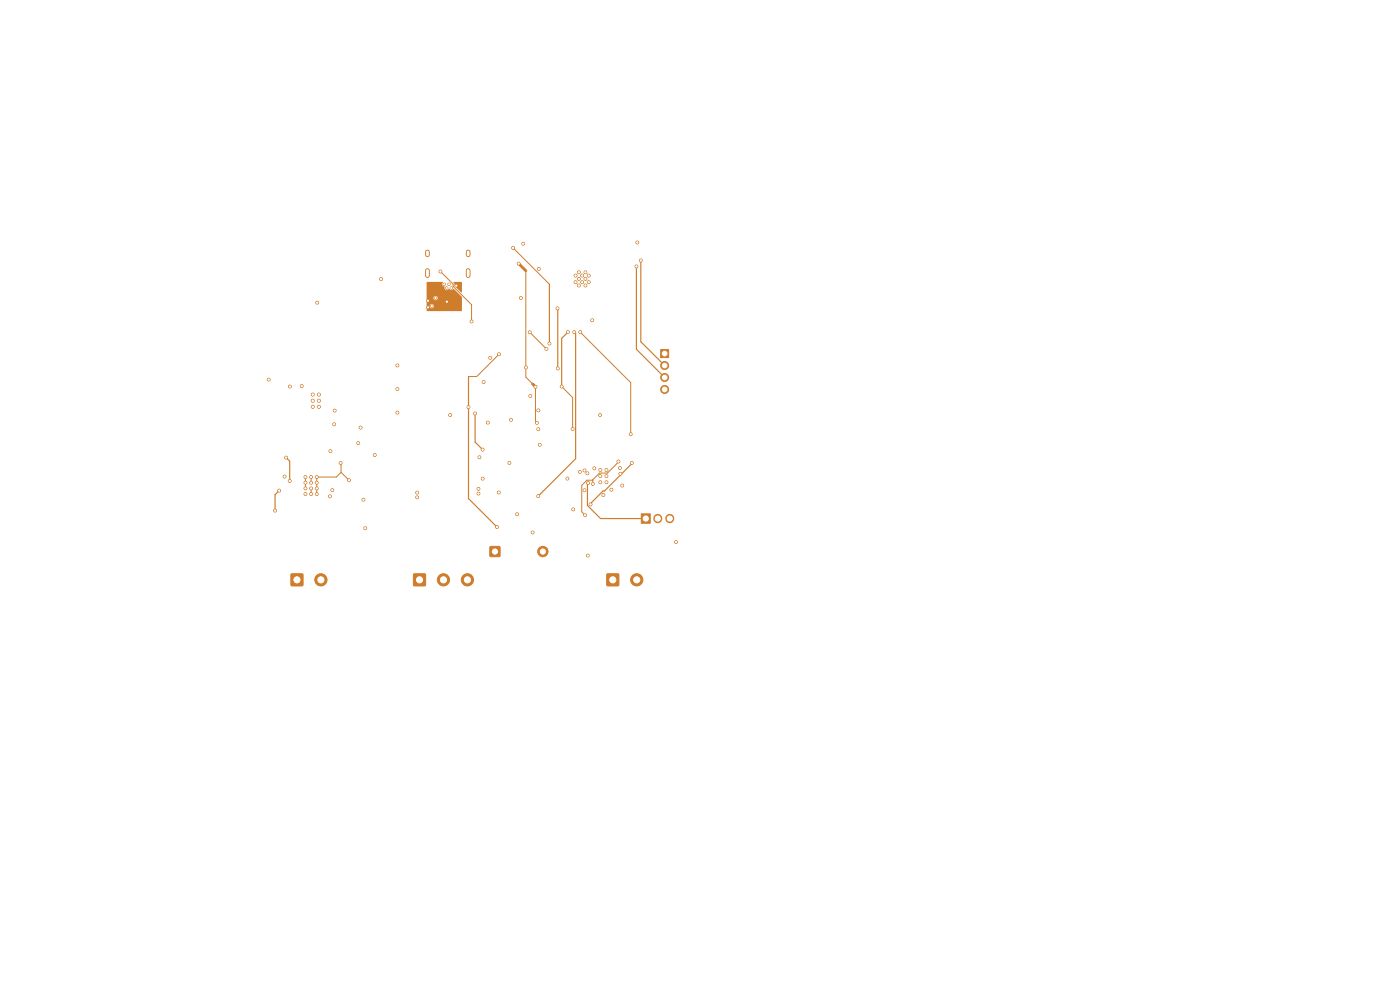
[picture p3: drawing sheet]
<svg xmlns="http://www.w3.org/2000/svg" width="297mm" height="210mm" viewBox="0 0 297 210" stroke-linecap="round" stroke-linejoin="round" font-family="sans-serif">
<g fill="#ce7d2c" stroke="#ce7d2c" stroke-width=".21">
<path d="M140.1 74.2h1.7v1.7h-1.7z"/>
<path d="M104 116h2v2h-2z"/>
<path d="M61.8 121.8h2.4v2.4h-2.4z"/>
<path d="M128.8 121.8h2.4v2.4h-2.4z"/>
<path d="M136 109h2v2h-2z"/>
<path d="M87.8 121.8h2.4v2.4h-2.4z"/>
<circle cx="66.3" cy="83.7" r=".32"/>
<circle cx="66.3" cy="85" r=".32"/>
<circle cx="66.3" cy="86.3" r=".32"/>
<circle cx="67.6" cy="83.7" r=".32"/>
<circle cx="67.6" cy="85" r=".32"/>
<circle cx="67.6" cy="86.3" r=".32"/>
<circle cx="141" cy="77.5" r=".85"/>
<circle cx="141" cy="80.1" r=".85"/>
<circle cx="141" cy="82.6" r=".85"/>
<circle cx="115.2" cy="117" r="1.1"/>
<circle cx="122.1" cy="58.5" r=".3"/>
<circle cx="122.1" cy="59.9" r=".3"/>
<circle cx="122.8" cy="57.8" r=".3"/>
<circle cx="122.8" cy="59.2" r=".3"/>
<circle cx="122.8" cy="60.6" r=".3"/>
<circle cx="123.5" cy="58.5" r=".3"/>
<circle cx="123.5" cy="59.9" r=".3"/>
<circle cx="124.2" cy="57.8" r=".3"/>
<circle cx="124.2" cy="59.2" r=".3"/>
<circle cx="124.2" cy="60.6" r=".3"/>
<circle cx="124.9" cy="58.5" r=".3"/>
<circle cx="124.9" cy="59.9" r=".3"/>
<circle cx="68.1" cy="123" r="1.3"/>
<circle cx="135.1" cy="123" r="1.3"/>
<circle cx="127.4" cy="99.7" r=".3"/>
<circle cx="127.4" cy="101" r=".3"/>
<circle cx="127.4" cy="102.3" r=".3"/>
<circle cx="128.6" cy="99.7" r=".3"/>
<circle cx="128.6" cy="101" r=".3"/>
<circle cx="128.6" cy="102.3" r=".3"/>
<circle cx="64.8" cy="101.2" r=".3"/>
<circle cx="64.8" cy="102.4" r=".3"/>
<circle cx="64.8" cy="103.6" r=".3"/>
<circle cx="64.8" cy="104.8" r=".3"/>
<circle cx="66" cy="101.2" r=".3"/>
<circle cx="66" cy="102.4" r=".3"/>
<circle cx="66" cy="103.6" r=".3"/>
<circle cx="66" cy="104.8" r=".3"/>
<circle cx="67.2" cy="101.2" r=".3"/>
<circle cx="67.2" cy="102.4" r=".3"/>
<circle cx="67.2" cy="103.6" r=".3"/>
<circle cx="67.2" cy="104.8" r=".3"/>
<circle cx="94.1" cy="123" r="1.3"/>
<circle cx="99.2" cy="123" r="1.3"/>
<circle cx="76.5" cy="90.7" r=".3"/>
<circle cx="71" cy="87.1" r=".3"/>
<circle cx="70.5" cy="104" r=".3"/>
<circle cx="70.1" cy="95.7" r=".3"/>
<circle cx="58.4" cy="108.3" r=".3"/>
<circle cx="59.2" cy="104.1" r=".3"/>
<circle cx="72.3" cy="98.2" r=".3"/>
<circle cx="60.4" cy="101.1" r=".3"/>
<circle cx="74" cy="101.9" r=".3"/>
<circle cx="60.7" cy="97.1" r=".3"/>
<circle cx="61.5" cy="102" r=".3"/>
<circle cx="88.5" cy="105.5" r=".3"/>
<circle cx="88.5" cy="104.5" r=".3"/>
<circle cx="108.8" cy="52.6" r=".3"/>
<circle cx="116.6" cy="72.9" r=".3"/>
<circle cx="115.9" cy="74" r=".3"/>
<circle cx="112.4" cy="70.5" r=".3"/>
<circle cx="67.3" cy="64.2" r=".3"/>
<circle cx="125.6" cy="67.9" r=".3"/>
<circle cx="135" cy="56.5" r=".3"/>
<circle cx="135.9" cy="55.3" r=".3"/>
<circle cx="93.4" cy="57.6" r=".3"/>
<circle cx="100" cy="68.2" r=".3"/>
<circle cx="92.4" cy="63.2" r=".25"/>
<circle cx="94.7" cy="61.1" r=".25"/>
<circle cx="95.7" cy="61.1" r=".25"/>
<circle cx="95.3" cy="60.3" r=".25"/>
<circle cx="91.6" cy="64.9" r=".25"/>
<circle cx="94.3" cy="60.3" r=".25"/>
<circle cx="100.8" cy="87.7" r=".3"/>
<circle cx="102.4" cy="95.4" r=".3"/>
<circle cx="101.5" cy="104.7" r=".3"/>
<circle cx="101.5" cy="103.7" r=".3"/>
<circle cx="101.7" cy="97" r=".3"/>
<circle cx="105.8" cy="104.5" r=".3"/>
<circle cx="124.8" cy="102.5" r=".3"/>
<circle cx="129.7" cy="103.9" r=".3"/>
<circle cx="124.6" cy="100.4" r=".3"/>
<circle cx="134" cy="98.2" r=".3"/>
<circle cx="125.3" cy="107" r=".3"/>
<circle cx="131.6" cy="100.5" r=".3"/>
<circle cx="124.1" cy="109.3" r=".3"/>
<circle cx="125.8" cy="102.7" r=".3"/>
<circle cx="131.2" cy="97.9" r=".3"/>
<circle cx="124" cy="104" r=".3"/>
<circle cx="132" cy="103" r=".3"/>
<circle cx="121.8" cy="70.5" r=".3"/>
<circle cx="114.2" cy="105.2" r=".3"/>
<circle cx="133.8" cy="92.1" r=".3"/>
<circle cx="123.1" cy="70.5" r=".3"/>
<circle cx="70.9" cy="90" r=".3"/>
<circle cx="131.5" cy="99.3" r=".3"/>
<circle cx="124" cy="99.8" r=".3"/>
<circle cx="95.5" cy="88.1" r=".3"/>
<circle cx="111" cy="51.7" r=".3"/>
<circle cx="80.8" cy="59.2" r=".3"/>
<circle cx="84.3" cy="82.5" r=".3"/>
<circle cx="112.5" cy="84" r=".3"/>
<circle cx="114.2" cy="91" r=".3"/>
<circle cx="108.1" cy="98.2" r=".3"/>
<circle cx="94.8" cy="64" r=".25"/>
<circle cx="135.2" cy="51.4" r=".3"/>
<circle cx="114.2" cy="87.1" r=".3"/>
<circle cx="127.3" cy="88.1" r=".3"/>
<circle cx="90.8" cy="65.2" r=".25"/>
<circle cx="64" cy="81.9" r=".3"/>
<circle cx="57" cy="80.5" r=".3"/>
<circle cx="108.4" cy="89" r=".3"/>
<circle cx="79.5" cy="96.5" r=".3"/>
<circle cx="96.8" cy="60.6" r=".25"/>
<circle cx="113" cy="112.9" r=".3"/>
<circle cx="102.6" cy="81.1" r=".3"/>
<circle cx="110.5" cy="63.2" r=".3"/>
<circle cx="90.8" cy="63.8" r=".25"/>
<circle cx="84.3" cy="87.5" r=".3"/>
<circle cx="123" cy="100.1" r=".3"/>
<circle cx="124.7" cy="117.8" r=".3"/>
<circle cx="70" cy="105.3" r=".3"/>
<circle cx="103.5" cy="89.7" r=".3"/>
<circle cx="102.4" cy="101.5" r=".3"/>
<circle cx="114.5" cy="94.4" r=".3"/>
<circle cx="77.1" cy="106" r=".3"/>
<circle cx="61.5" cy="82" r=".3"/>
<circle cx="143.4" cy="115" r=".3"/>
<circle cx="114.3" cy="57" r=".3"/>
<circle cx="128" cy="105" r=".3"/>
<circle cx="76" cy="94" r=".3"/>
<circle cx="104" cy="75.9" r=".3"/>
<circle cx="121.6" cy="108.1" r=".3"/>
<circle cx="77.5" cy="112.1" r=".3"/>
<circle cx="109.7" cy="109.1" r=".3"/>
<circle cx="84.3" cy="77.5" r=".3"/>
<circle cx="119.2" cy="82" r=".3"/>
<circle cx="121.5" cy="91" r=".3"/>
<circle cx="120.5" cy="70.5" r=".3"/>
<circle cx="118.3" cy="78.1" r=".3"/>
<circle cx="118.3" cy="65.4" r=".3"/>
<circle cx="105.9" cy="75.1" r=".3"/>
<circle cx="99.4" cy="86.3" r=".3"/>
<circle cx="105.4" cy="111.8" r=".3"/>
<circle cx="126.1" cy="99.3" r=".3"/>
<circle cx="120.4" cy="101.5" r=".3"/>
<circle cx="110" cy="55.9" r=".3"/>
<circle cx="111.6" cy="78" r=".3"/>
<circle cx="113.9" cy="89.7" r=".3"/>
<circle cx="113.6" cy="82.1" r=".3"/>
</g>
<path d="M90.7 53.5v.6M90.7 57.4v1.1M99.3 53.5v.6M99.3 57.4v1.1" fill="none" stroke="#ce7d2c" stroke-width="1"/>
<path d="M139.5 110h.1M142.1 110h.1" fill="none" stroke="#ce7d2c" stroke-width="1.9"/>
<g fill="none" stroke="#ce7d2c" stroke-width=".25">
<path d="M135 56.5v17.6l6 6M135.9 55.3v17.2l5.1 5M99.4 79.9v25.9l6 6M116.6 60.3v12.6M118.3 65.4v12.7M120.5 70.5l-1.3 1.3v10.2M121.8 70.5l.3 .2v26.6l-7.9 7.9M60.7 97.1l.8 .7v4.2M100.8 87.7v6.1l1.6 1.6M134 98.2v.2l-5.8 5.7h-.3l-2.6 2.7v.2M59.2 104.1l-.8 .8v3.4M61.5 102h.1"/>
<path d="M124.8 102.5l-.2 .1v4.6l2.8 2.8h9.6"/>
</g>
<g fill="none" stroke="#ce7d2c" stroke-width=".21">
<path d="M93.4 57.6l2.7 2.7v.4l3.9 3.9v3.6M108.8 52.6l7.8 7.7M111.6 57.4v22.6l1.4 1.4M105.9 75.1l-4.8 4.8h-1.7M111.6 78h.1M112.4 70.5l3.5 3.5M123.1 70.5l10.7 10.7v10.9M72.3 98.2l.1 2M113.6 82.1v7.3l.3 .3M119.2 82l2.3 2.3v6.7M131.2 97.9l-2.3 2.5h-1.7l-1.4 1.4v.9M64.8 101.2v2.4"/>
<path d="M66 101.2v1.2M66 103.6v1.2M72.4 100.2l-1.1 1h-4.1v3.6M72.4 100.2l1.6 1.7M125.8 101.9h-1.3l-1.1 1.1v5.6l.7 .7M131.6 100.5l.1 .1"/>
</g>
<path d="M110 55.9l1.6 1.5M113 81.4l.6 .7" fill="none" stroke="#ce7d2c" stroke-width=".6"/>
<g fill="#ce7d2c">
<path d="M90.5 59.8h3.4a.66 .66 0 0 0 .5 1.1 .49 .49 0 0 0 .2 .6 .49 .49 0 0 0 .7-.3v.1a.58 .58 0 0 0 1 0l1.7 1.7-.1 3h-7.4v-1.1h.6a.45 .45 0 0 0 .6 .5 .45 .45 0 0 0 .2-.8 .45 .45 0 0 0-.7 .2l-.1 .1h-.6v-1.7h1.4a.45 .45 0 0 0 .6 .5 .45 .45 0 0 0 .2-.8 .45 .45 0 0 0-.7 .2l-.1 .1h-1.4z"/>
<path d="M96.2 59.9l1.8-.1v2.2h-.2l-1.4-1.4z"/>
</g>
<g fill="#fff" stroke="#fff" stroke-width=".21">
<circle cx="76.5" cy="90.7" r=".15"/>
<circle cx="71" cy="87.1" r=".15"/>
<circle cx="70.5" cy="104" r=".15"/>
<circle cx="70.1" cy="95.7" r=".15"/>
<circle cx="58.4" cy="108.3" r=".15"/>
<circle cx="59.2" cy="104.1" r=".15"/>
<circle cx="72.3" cy="98.2" r=".15"/>
<circle cx="60.4" cy="101.1" r=".15"/>
<circle cx="74" cy="101.9" r=".15"/>
<circle cx="60.7" cy="97.1" r=".15"/>
<circle cx="61.5" cy="102" r=".15"/>
<circle cx="88.5" cy="105.5" r=".15"/>
<circle cx="88.5" cy="104.5" r=".15"/>
<circle cx="108.8" cy="52.6" r=".15"/>
<circle cx="116.6" cy="72.9" r=".15"/>
<circle cx="115.9" cy="74" r=".15"/>
<circle cx="112.4" cy="70.5" r=".15"/>
<circle cx="67.3" cy="64.2" r=".15"/>
<circle cx="125.6" cy="67.9" r=".15"/>
<circle cx="135" cy="56.5" r=".15"/>
<circle cx="135.9" cy="55.2" r=".15"/>
<circle cx="93.4" cy="57.6" r=".15"/>
<circle cx="100" cy="68.2" r=".15"/>
<circle cx="92.4" cy="63.2" r=".13"/>
<circle cx="94.7" cy="61.1" r=".13"/>
<circle cx="95.7" cy="61.1" r=".13"/>
<circle cx="95.3" cy="60.3" r=".13"/>
<circle cx="91.6" cy="65" r=".12"/>
<circle cx="94.3" cy="60.3" r=".13"/>
<circle cx="100.8" cy="87.7" r=".15"/>
<circle cx="102.4" cy="95.4" r=".15"/>
<circle cx="101.5" cy="104.7" r=".15"/>
<circle cx="101.5" cy="103.7" r=".15"/>
<circle cx="101.7" cy="97" r=".15"/>
<circle cx="105.8" cy="104.5" r=".15"/>
<circle cx="124.8" cy="102.5" r=".15"/>
<circle cx="129.7" cy="103.9" r=".15"/>
<circle cx="124.6" cy="100.4" r=".15"/>
<circle cx="134" cy="98.2" r=".15"/>
<circle cx="125.3" cy="107" r=".15"/>
<circle cx="131.6" cy="100.5" r=".15"/>
<circle cx="124.1" cy="109.3" r=".15"/>
<circle cx="125.8" cy="102.7" r=".15"/>
<circle cx="131.2" cy="97.9" r=".15"/>
<circle cx="124" cy="104" r=".15"/>
<circle cx="132" cy="103" r=".15"/>
<circle cx="121.8" cy="70.5" r=".15"/>
<circle cx="114.2" cy="105.2" r=".15"/>
<circle cx="133.8" cy="92.1" r=".15"/>
<circle cx="123.1" cy="70.5" r=".15"/>
<circle cx="70.9" cy="90" r=".15"/>
<circle cx="131.5" cy="99.3" r=".15"/>
<circle cx="124" cy="99.8" r=".15"/>
<circle cx="95.5" cy="88" r=".15"/>
<circle cx="111" cy="51.7" r=".15"/>
<circle cx="80.9" cy="59.2" r=".15"/>
<circle cx="84.3" cy="82.5" r=".15"/>
<circle cx="112.5" cy="84" r=".15"/>
<circle cx="114.2" cy="91" r=".15"/>
<circle cx="108.1" cy="98.2" r=".15"/>
<circle cx="94.8" cy="64" r=".13"/>
<circle cx="135.2" cy="51.4" r=".15"/>
<circle cx="114.2" cy="87" r=".15"/>
<circle cx="127.3" cy="88" r=".15"/>
<circle cx="90.8" cy="65.2" r=".12"/>
<circle cx="64" cy="81.9" r=".15"/>
<circle cx="57" cy="80.5" r=".15"/>
<circle cx="108.4" cy="89" r=".15"/>
<circle cx="79.5" cy="96.5" r=".15"/>
<circle cx="96.8" cy="60.6" r=".12"/>
<circle cx="113" cy="112.9" r=".15"/>
<circle cx="102.6" cy="81.1" r=".15"/>
<circle cx="110.5" cy="63.2" r=".15"/>
<circle cx="90.8" cy="63.8" r=".12"/>
<circle cx="84.3" cy="87.5" r=".15"/>
<circle cx="123" cy="100.1" r=".15"/>
<circle cx="124.7" cy="117.9" r=".15"/>
<circle cx="70" cy="105.3" r=".15"/>
<circle cx="103.5" cy="89.6" r=".15"/>
<circle cx="102.4" cy="101.5" r=".15"/>
<circle cx="114.5" cy="94.3" r=".15"/>
<circle cx="77.1" cy="106" r=".15"/>
<circle cx="61.5" cy="82" r=".15"/>
<circle cx="143.4" cy="115" r=".15"/>
<circle cx="114.3" cy="57.1" r=".15"/>
<circle cx="128" cy="105" r=".15"/>
<circle cx="76" cy="94" r=".15"/>
<circle cx="104" cy="75.9" r=".15"/>
<circle cx="121.6" cy="108" r=".15"/>
<circle cx="77.5" cy="112" r=".15"/>
<circle cx="109.7" cy="109.1" r=".15"/>
<circle cx="84.3" cy="77.5" r=".15"/>
<circle cx="119.2" cy="82" r=".15"/>
<circle cx="121.5" cy="91" r=".15"/>
<circle cx="120.5" cy="70.5" r=".15"/>
<circle cx="118.3" cy="78.1" r=".15"/>
<circle cx="118.3" cy="65.4" r=".15"/>
<circle cx="105.9" cy="75.1" r=".15"/>
<circle cx="99.4" cy="86.3" r=".15"/>
<circle cx="105.4" cy="111.8" r=".15"/>
<circle cx="126.1" cy="99.3" r=".15"/>
<circle cx="120.4" cy="101.5" r=".15"/>
<circle cx="110" cy="55.9" r=".15"/>
<circle cx="111.6" cy="78" r=".15"/>
<circle cx="113.9" cy="89.7" r=".15"/>
<circle cx="113.6" cy="82" r=".15"/>
<circle cx="66.3" cy="83.7" r=".16"/>
<circle cx="66.3" cy="85" r=".16"/>
<circle cx="66.3" cy="86.3" r=".16"/>
<circle cx="67.6" cy="83.7" r=".16"/>
<circle cx="67.6" cy="85" r=".16"/>
<circle cx="67.6" cy="86.3" r=".16"/>
<circle cx="141" cy="75" r=".5"/>
<circle cx="141" cy="77.5" r=".5"/>
<circle cx="141" cy="80.1" r=".5"/>
<circle cx="141" cy="82.6" r=".5"/>
<circle cx="146" cy="54" r="1.6"/>
<circle cx="54" cy="54" r="1.6"/>
<circle cx="105" cy="117" r=".55"/>
<circle cx="115.2" cy="117" r=".55"/>
<circle cx="122.1" cy="58.5" r=".15"/>
<circle cx="122.1" cy="59.9" r=".15"/>
<circle cx="122.8" cy="57.8" r=".15"/>
<circle cx="122.8" cy="59.2" r=".15"/>
<circle cx="122.8" cy="60.6" r=".15"/>
<circle cx="123.5" cy="58.5" r=".15"/>
<circle cx="123.5" cy="59.9" r=".15"/>
<circle cx="124.2" cy="57.8" r=".15"/>
<circle cx="124.2" cy="59.2" r=".15"/>
<circle cx="124.2" cy="60.6" r=".15"/>
<circle cx="124.9" cy="58.5" r=".15"/>
<circle cx="124.9" cy="59.9" r=".15"/>
<circle cx="63" cy="123" r=".65"/>
<circle cx="68.1" cy="123" r=".65"/>
<circle cx="97.9" cy="57.4" r=".33"/>
<circle cx="92.1" cy="57.4" r=".33"/>
<circle cx="130" cy="123" r=".65"/>
<circle cx="135.1" cy="123" r=".65"/>
<circle cx="54" cy="126" r="1.6"/>
<circle cx="137" cy="110" r=".55"/>
<circle cx="139.5" cy="110" r=".55"/>
<circle cx="142.1" cy="110" r=".55"/>
<circle cx="127.3" cy="99.7" r=".15"/>
<circle cx="127.3" cy="101" r=".15"/>
<circle cx="127.3" cy="102.3" r=".15"/>
<circle cx="128.7" cy="99.7" r=".15"/>
<circle cx="128.7" cy="101" r=".15"/>
<circle cx="128.7" cy="102.3" r=".15"/>
<circle cx="146" cy="126" r="1.6"/>
<circle cx="64.8" cy="101.2" r=".15"/>
<circle cx="64.8" cy="102.4" r=".15"/>
<circle cx="64.8" cy="103.6" r=".15"/>
<circle cx="64.8" cy="104.8" r=".15"/>
<circle cx="66" cy="101.2" r=".15"/>
<circle cx="66" cy="102.4" r=".15"/>
<circle cx="66" cy="103.6" r=".15"/>
<circle cx="66" cy="104.8" r=".15"/>
<circle cx="67.2" cy="101.2" r=".15"/>
<circle cx="67.2" cy="102.4" r=".15"/>
<circle cx="67.2" cy="103.6" r=".15"/>
<circle cx="67.2" cy="104.8" r=".15"/>
<circle cx="89" cy="123" r=".65"/>
<circle cx="94.1" cy="123" r=".65"/>
<circle cx="99.2" cy="123" r=".65"/>
</g>
<path d="M90.7 53.5v.6M90.7 57.4v1.1M99.3 53.5v.6M99.3 57.4v1.1" fill="none" stroke="#fff" stroke-width=".6"/>
</svg>
